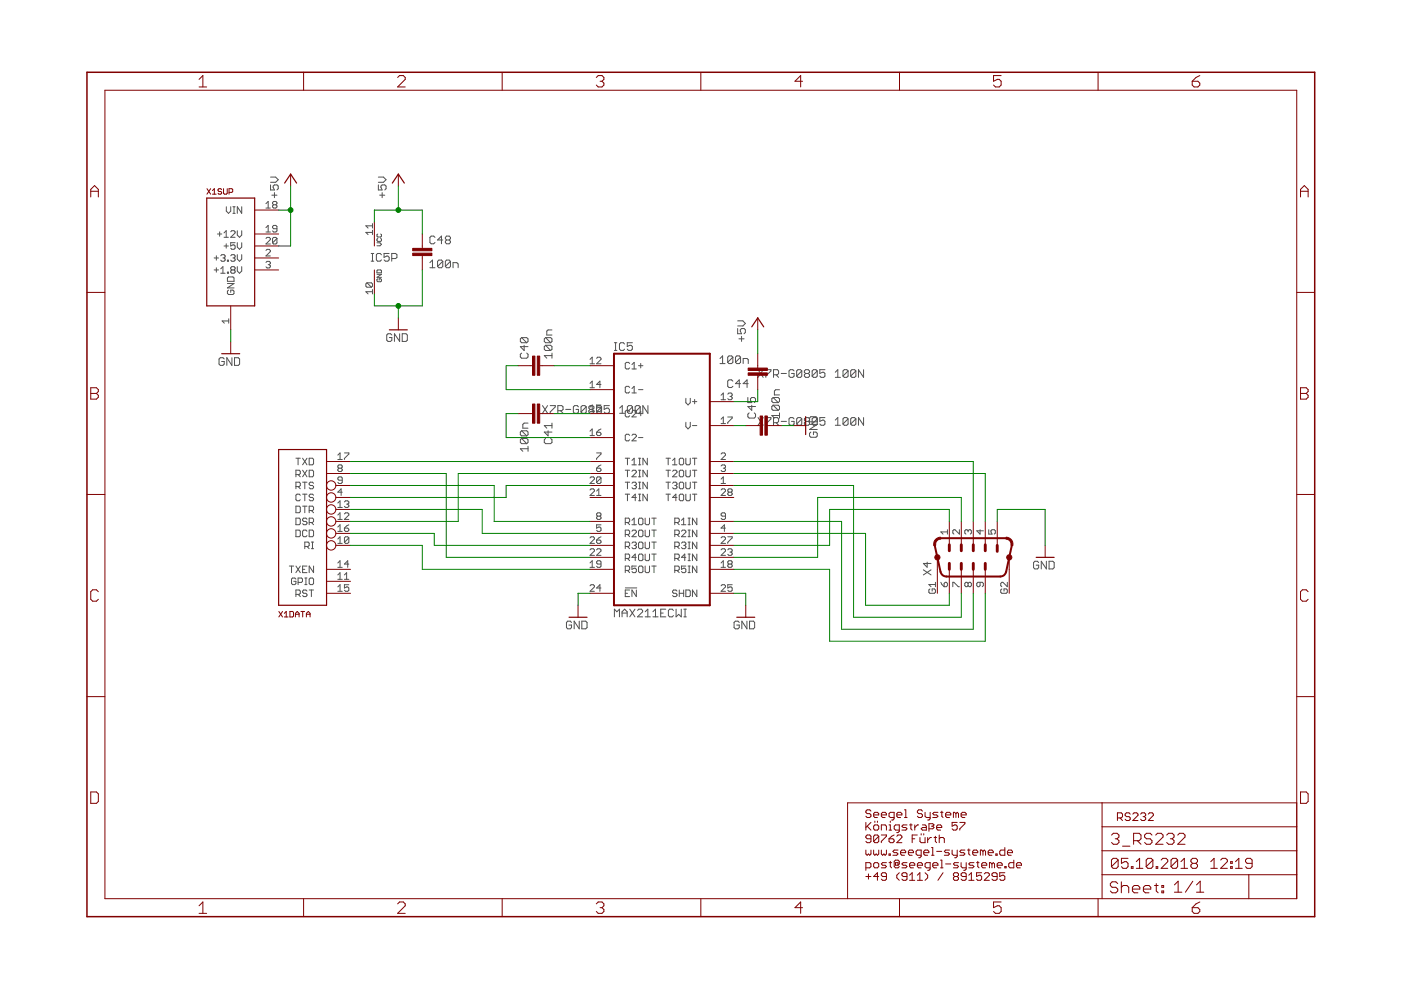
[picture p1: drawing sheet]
<svg xmlns="http://www.w3.org/2000/svg" width="297mm" height="210mm" viewBox="0 0 297 210" stroke-linecap="round" stroke-linejoin="round" font-family="sans-serif">
<g fill="none" stroke="#505050" stroke-width=".21">
<path d="M57.4 39.2v1.1h.8l-.3-.6v-.2l.3-.3h.5l.3 .3v.5l-.3 .3M57.4 37.5h1l.6 .6-.6 .6h-1M80.2 39.2v1.1h.8l-.2-.6v-.2l.2-.3h.6l.3 .3v.5l-.3 .3M80.2 37.5h1.1l.6 .6-.6 .6h-1.1M45.4 57.2h.9M45.4 54.7h.9M45.9 54.2v1M45.9 56.8v.9M46.1 49.6h.9M46.6 49.1v1M46.8 57l.5-.5v1.4M46.8 57.9h.9"/>
<path d="M46.8 54.2l.2-.2h.5l.2 .2-.2 .5M47.3 54.7h.2M47.5 54.7l.2 .2-.2 .5h-.5l-.2-.2M47.5 52.2h.9M47.5 49.4l.5-.5v1.4M47.5 50.3h.9M48 51.7v.9M48 43.8v1l.5 .4 .4-.4v-1M48.2 55.2h.3v.2h-.3zM48.2 57.7h.3v.2h-.3zM48.5 58.7h.9l.2 .2v.7h-1.4v-.7zM48.9 49.1l.2-.2h.5l.2 .2v.3l-.9 .9h.9"/>
<path d="M48.9 54.2l.2-.2h.5l.2 .2-.2 .5M49.1 57.2h.5M49.1 57.2l-.2-.2 .2-.5h.5l.2 .3-.2 .4M49.1 57.2l-.2 .3 .2 .4h.5l.2-.2-.2-.5M49.4 54.7h.2M49.4 45.2h.4M49.4 43.8h.4M49.6 54.7l.2 .2-.2 .5h-.5l-.2-.2M49.6 43.8v1.4M49.8 51.5h-.9v.7l.7-.3 .2 .3v.4l-.2 .3h-.5l-.2-.3M50.3 48.9v.9l.5 .5 .4-.5v-.9M50.3 51.5v.9l.5 .5 .4-.5v-.9"/>
<path d="M50.3 54v.9l.5 .5 .4-.5v-.9M50.3 56.5v1l.5 .4 .4-.4v-1M51.2 43.8v1.4l-.9-1.4v1.4M56.4 55.6l.2-.2h.5l.2 .2-.2 .5M56.4 53.1l.2-.2h.5l.2 .2v.2l-.9 1h.9M56.4 50.6l.2-.3h.5l.2 .3v.2l-.9 .9h.9M56.4 48.3l.5-.5v1.4M56.4 43.2l.5-.5v1.4M56.4 49.2h.9M56.4 44.1h.9M56.9 56.1h.2M57.1 56.1l.2 .2-.2 .5h-.5l-.2-.2"/>
<path d="M57.6 41.4h1.1M58 43.4l-.2-.2 .2-.5h.5l.2 .2-.2 .5M58 43.4l-.2 .2 .2 .5h.5l.2-.2-.2-.5M58 43.4h.5M58.2 40.8v1.1M58.7 50.6v.9l-.2 .2h-.5l-.2-.2M58.7 50.6l-.2-.3h-.5l-.2 .3v.9M58.7 48.5h-.7l-.2-.2 .2-.5h.5l.2 .2v1l-.2 .2h-.5l-.2-.2M58.7 50.6l-.9 .9M77.8 60h.9l.3 .2v.5l-.3 .2M77.8 60l-.2 .2v.5l.2 .2h.9M77.8 60l.9 .9"/>
<path d="M78.7 55.4h.5M78.7 53.7h.5M79 47.4v.9M79 48.8v.9M79 53.7v1.7M79 49.3h-1.4l.4 .4M79 47.9h-1.4l.4 .4M79.9 57.4l.2-.2h.6l.2 .2v.4h-1zM79.9 58.2h1l-1 .6h1M79.9 51.5h.7l.3 .3-.3 .3h-.7M80.1 59.1l-.2 .2 .2 .4h.6l.2-.4-.5-.2v.3M80.1 49.6l-.2 .2 .2 .4h.6l.2-.1v-.3l-.2-.2"/>
<path d="M80.1 50.5l-.2 .2 .2 .5h.6l.2-.2-.2-.5M80.5 41.4h1.1M80.9 54l-.3-.3h-.5l-.3 .3v1.1l.3 .3h.5l.3-.3M81 40.8v1.1M82.5 53.7h-1.1v.9l.6-.3h.2l.3 .3v.5l-.3 .3h-.5l-.3-.3M83.1 54.8h.8l.3-.2v-.6l-.3-.3h-.8v1.7M91.1 55.7l.6-.6v1.7M91.1 56.8h1.1M92.2 50.3l-.3-.2h-.5l-.3 .2v1.1l.3 .3h.5l.3-.3M93.9 55.4v1.1l-.3 .3h-.6l-.2-.3M93.9 55.4l-.3-.3h-.6l-.2 .3v1.1M93.9 55.4l-1.1 1.1"/>
<path d="M93.9 50.9h-1.1l.8-.8v1.6M94.7 50.9l-.3-.3v-.3l.3-.2h.5l.3 .2v.3l-.3 .3M94.7 50.9l-.3 .3v.2l.3 .3h.5l.3-.3v-.2l-.3-.3M94.7 50.9h.5M95.5 55.4v1.1l-.3 .3h-.5l-.3-.3M95.5 55.4l-.3-.3h-.5l-.3 .3v1.1M95.5 55.4l-1.1 1.1M96.1 56.8v-1.1h.8l.2 .3v.8M47.5 76.1l-.2-.3h-.6l-.3 .3v1.1l.3 .3h.6l.2-.3v-.6h-.5M48.2 60.1h1.4l-1.4 .9h1.4M48.5 61.5l-.3 .2v.5l.3 .2h.9l.2-.2v-.5l-.2-.2h-.5v.5M48.5 68.1h-1.4l.5 .4"/>
<path d="M48.5 67.6v.9M49.2 75.8v1.7l-1.1-1.7v1.7M49.7 75.8h.8l.3 .3v1.1l-.3 .3h-.8zM79 61.4v.9M79 61.8h-1.4l.4 .5M83.1 71l-.3-.2h-.5l-.3 .2v1.1l.3 .3h.5l.3-.3v-.5h-.6M84.7 70.8v1.6l-1.1-1.6v1.6M85.3 70.8h.8l.3 .2v1.1l-.3 .3h-.8zM110.6 71.6l-.3 .3v.5l.3 .3h1.1M110.6 71.6h1.1l.3 .3v.5l-.3 .3M110.6 74.9l-.3 .2v.6l.3 .2h1.1l.3-.2v-.6l-.3-.2M110.6 71.6l1.1 1.1"/>
<path d="M111.1 73.2v1.1l-.8-.8h1.7M115.7 71.6h1.1l.2 .3v.5l-.2 .3M115.7 73.2h1.1l.2 .3v.5l-.2 .3M115.7 73.2l-.3 .3v.5l.3 .3h1.1M115.7 71.6l-.3 .3v.5l.3 .3h1.1M115.7 73.2l1.1 1.1M115.7 71.6l1.1 1.1M117 75.4h-1.6l.5 .5M117 74.9v1M117 70h-.8l-.3 .2v.8h1.1M125.1 76.2l.5-.5v1.4M125.1 77.1h.9"/>
<path d="M126.5 76l.2-.3h.5l.2 .3v.2l-.9 .9h.9M130.3 74.3h.5M130.3 72.7h.5M130.5 72.7v1.6M132.4 72.9l-.2-.2h-.6l-.3 .2v1.1l.3 .3h.6l.2-.3M133.5 77.1l-.2-.3h-.5l-.2 .3v.9l.2 .2h.5l.2-.2M134 77.3l.5-.5v1.4M134 78.2h.9M134.1 72.7h-1.1v.8l.5-.3h.3l.3 .3v.5l-.3 .3h-.6l-.2-.3M135.4 77.5h.9M135.8 77.1v.9M152.7 76l.5-.5v1.6"/>
<path d="M152.7 77.1h1M155.4 75.7v1.1l-.3 .3h-.5l-.3-.3M155.4 75.7l-.3-.2h-.5l-.3 .2v1.1M155.4 75.7l-1.1 1.1M156.4 69.7v1.1h.8l-.2-.6v-.3l.2-.2h.6l.2 .2v.6l-.2 .3M156.4 68h1.1l.5 .6-.5 .5h-1.1M156.7 71.8h1.1M157 75.7v1.1l-.3 .3h-.5l-.3-.3M157 75.7l-.3-.2h-.5l-.3 .2v1.1M157 75.7l-1.1 1.1M157.2 71.3v1.1M157.6 77.1v-1.1h.8l.2 .3v.8"/>
<path d="M160.7 78.4l1.1 1.6M161.8 78.4l-1.1 1.6M162.4 78.4h1v.3l-1 1v.3M164 79.5h.8l.3-.3v-.5l-.3-.3h-.8v1.6M164.5 79.5l.6 .5M165.6 79.2h1.1M168.4 78.7l-.3-.3h-.5l-.3 .3v1l.3 .3h.5l.3-.3v-.5h-.6M170 78.7l-.3-.3h-.5l-.3 .3v1M170 78.7v1l-.3 .3h-.5l-.3-.3M170 78.7l-1.1 1M170.8 79.2l-.3-.3v-.2l.3-.3h.6l.2 .3v.2l-.2 .3M170.8 79.2h.6"/>
<path d="M170.8 79.2l-.3 .3v.2l.3 .3h.6l.2-.3v-.2l-.2-.3M173.3 78.7l-.3-.3h-.5l-.3 .3v1M173.3 78.7v1l-.3 .3h-.5l-.3-.3M173.3 78.7l-1.1 1M174.9 78.4h-1.1v.8l.6-.3h.2l.3 .3v.5l-.3 .3h-.5l-.3-.3M177.1 78.9l.5-.5v1.6M179.8 78.7l-.3-.3h-.5l-.3 .3v1M179.8 78.7v1l-.3 .3h-.5l-.3-.3M179.8 78.7l-1.1 1M181.5 78.7l-.3-.3h-.6l-.2 .3v1M181.5 78.7v1l-.3 .3h-.6l-.2-.3M181.5 78.7l-1.1 1"/>
<path d="M183.1 78.4v1.6l-1.1-1.6v1.6M62.7 97.2h1M63.2 97.2v1.4M64.2 97.2l.9 1.4M64.2 99.7l.9 1.4M65.1 97.2l-.9 1.4M65.1 99.7l-.9 1.4M65.6 97.2h.7l.2 .2v.9l-.2 .3h-.7zM65.6 99.7h.7l.2 .2v1l-.2 .2h-.7zM71.6 97.4h1M71.6 96.5l.5-.5v1.4M71.9 99.3l-.3 .2 .3 .5h.4l.3-.3-.3-.4"/>
<path d="M71.9 99.3h.4M71.9 99.3l-.3-.3 .3-.4h.4l.3 .2-.3 .5M73 96h1v.3l-1 .9v.2M110.6 91.3h1.1l.3 .3v.6l-.3 .2M110.6 93h1.1l.3 .2v.6l-.3 .3M110.6 93l-.3 .2v.6l.3 .3h1.1M110.6 91.3l-.3 .3v.6l.3 .2h1.1M110.6 93l1.1 1.1M110.6 91.3l1.1 1.1M112 95.1h-1.7l.5 .6M112 94.6v1.1M112 89.7h-.9l-.3 .3v.8h1.2"/>
<path d="M115 86l1.1 1.6M115.7 93l-.3 .2v.6l.3 .3h1.1l.2-.3v-.6l-.2-.2M116.1 86l-1.1 1.6M116.2 91.3v1.1l-.8-.8h1.6M116.6 86h1.1v.3l-1.1 1.1v.2M117 89.7v1.1M117 90.2h-1.6l.5 .6M118.3 87.1h.8l.3-.3v-.5l-.3-.3h-.8v1.6M118.8 87.1l.6 .5M119.9 86.8h1.1M122.6 86.3l-.2-.3h-.6l-.2 .3v1.1l.2 .2h.6l.2-.2v-.6h-.5M124.3 86.3l-.3-.3h-.5l-.3 .3v1.1"/>
<path d="M124.3 86.3v1.1l-.3 .2h-.5l-.3-.2M124.3 86.3l-1.1 1.1M125.1 81.3l.5-.5v1.4M125.1 86.3l.5-.4v1.4M125.1 91.4l.5-.4v1.4M125.1 82.2h.9M125.1 87.3h.9M125.1 92.4h.9M125.1 86.8l-.3-.3v-.2l.3-.3h.5l.3 .3v.2l-.3 .3M125.1 86.8h.5M125.1 86.8l-.3 .3v.3l.3 .2h.5l.3-.2v-.3l-.3-.3M126.5 86.3l.2-.3h.6l.3 .3"/>
<path d="M126.5 91.7h.7l.2 .4-.2 .3h-.5l-.2-.3zM126.5 96h.9v.3l-.9 .9v.2M126.5 99.3h.7l.2 .4-.2 .3h-.5l-.2-.3zM126.5 86.6l.5-.3 .4 .3v.4l-.2 .3h-.5l-.2-.3M127.4 85.9h-.9v1.5M127.4 81.5h-.9l.7-.7v1.4M127.4 98.6l-.9 .7M127.4 91l-.9 .7M127.6 86.3v1.1l-.3 .2h-.6l-.2-.2M127.6 86.3l-1.1 1.1M129.2 86h-1.1v.8l.6-.3h.2l.3 .3v.6l-.3 .2h-.5l-.3-.2M131.4 87.6h1.1"/>
<path d="M131.4 86.5l.5-.5v1.6M132.6 97.2h.9M132.6 99.7h.9M133 97.2v1.4M133 99.7v1.4M133.5 82.1l-.2-.2h-.5l-.2 .2v1l.2 .2h.5l.2-.2M133.5 87.2l-.2-.2h-.5l-.2 .2v1l.2 .2h.5l.2-.2M133.5 92.3l-.2-.2h-.5l-.2 .2v.9l.2 .3h.5l.2-.3M134 87.2l.2-.2h.5l.2 .2v.3l-.9 .9h.9M134 83.3h.9M134 82.4l.5-.5v1.4M134 97.6l.5-.4v1.4"/>
<path d="M134 92.3l.2-.2h.5l.2 .2v.2l-.9 1h.9M134 99.9l.2-.2h.5l.2 .2v.3l-.9 .9h.9M134 98.6h.9M134.1 86.3l-.3-.3h-.5l-.3 .3v1.1M134.1 86.3v1.1l-.3 .2h-.5l-.3-.2M134.1 86.3l-1.1 1.1M135.4 82.6h.9M135.4 97.2h.4M135.4 98.6h.4M135.4 99.7h.4M135.4 87.7h.9M135.4 92.8h.9"/>
<path d="M135.6 97.2v1.4M135.6 99.7v1.4M135.7 86.3l-.2-.3h-.6l-.2 .3v1.1M135.7 86.3v1.1l-.2 .2h-.6l-.2-.2M135.7 86.3l-1 1.1M135.8 87.2v1M137.2 97.2v1.4l-.9-1.4v1.4M137.2 99.7v1.4l-.9-1.4v1.4M137.4 86v1.6l-1.1-1.6v1.6M141.2 97.2h.9M141.2 99.7h.9M141.7 97.2v1.4"/>
<path d="M141.7 99.7v1.4M142.6 99.9l.2-.2h.5l.2 .2v.3l-.9 .9h.9M142.6 98.6h.9M142.6 97.6l.5-.4v1.4M144 97.4l.3-.2h.4l.2 .2v.9l-.2 .3h-.4l-.3-.3zM144.3 99.7h.4l.2 .2v1l-.2 .2h-.4l-.3-.2v-1zM145.4 97.2v1.1l.2 .3h.5l.2-.3v-1.1M145.4 99.7v1.2l.2 .2h.5l.2-.2v-1.2M145.4 84.5v.9l.5 .5 .4-.5v-.9M145.4 89.5v1l.5 .4 .4-.4v-1M146.8 90.2h.9M146.8 97.2h.9"/>
<path d="M146.8 99.7h.9M146.8 85.2h.9M147.3 84.7v.9M147.3 97.2v1.4M147.3 99.7v1.4M152.9 96.3l.2-.3h.5l.2 .3v.2l-.9 .9h.9M152.9 98.8l.2-.2h.5l.2 .2-.2 .5M152.9 83.8l.5-.5v1.5M152.9 88.9l.5-.5v1.4M152.9 89.8h.9M152.9 84.8h.9M153.4 99.3h.2"/>
<path d="M153.6 99.3l.2 .2-.2 .5h-.5l-.2-.3M154.3 88.4h.9v.2l-.9 1v.2M154.3 83.6l.2-.3h.5l.2 .3-.2 .5M154.8 84.1h.2M155 84.1l.2 .2-.2 .5h-.5l-.2-.3M155.4 80.8l-.3-.3h-.5l-.3 .3v1.1l.3 .3h.5l.3-.3M157 81.3h-1.1l.8-.8v1.7M158.6 84.3v1.1h.8l-.3-.8 .3-.3h.5l.3 .3v.5l-.3 .3M158.6 81.3h-1l.8-.8v1.7M158.8 87.5l-.2 .3v.6l.2 .2h1.1l.3-.2v-.6l-.3-.3M159.4 85.9v1.1l-.8-.8h1.6M160.7 88.5l1.1 1.7"/>
<path d="M161.8 88.5l-1.1 1.7M162.4 88.5h1v.3l-1 1.1v.3M163.9 84.3l1.1 1.1M163.9 84.3h1.1l.3 .3v.5l-.3 .3M163.9 85.9h1.1l.3 .3v.5l-.3 .3M163.9 85.9l-.3 .3v.5l.3 .3h1.1M163.9 84.3l-.3 .3v.5l.3 .3h1.1M163.9 85.9l1.1 1.1M164 89.6h.8l.3-.3v-.5l-.3-.3h-.8v1.7M164.5 89.6l.6 .6M165.3 88.1h-1.7l.6 .5M165.3 87.5v1.1"/>
<path d="M165.3 82.6h-.8l-.3 .3v.8h1.1M165.6 89.3h1.1M168.4 88.8l-.3-.3h-.5l-.3 .3v1.1l.3 .3h.5l.3-.3v-.6h-.6M170 88.8l-.3-.3h-.5l-.3 .3v1.1M170 88.8v1.1l-.3 .3h-.5l-.3-.3M170 88.8l-1.1 1.1M170.8 89.3l-.3 .3v.3l.3 .3h.6l.2-.3v-.3l-.2-.3M170.8 89.3h.6M171.6 88.8l-.2-.3h-.6l-.3 .3v.3l.3 .2M171.6 89.1l-.2 .2M171.6 90h1.7l-1.7 1.1h1.7M171.9 91.6l-.3 .3v.5l.3 .3h1.1l.3-.3v-.5l-.3-.3h-.5v.6"/>
<path d="M172.2 88.8l.3-.3h.5l.3 .3-1.1 1.1zM173.3 89.4h-1.7v-.8l.3-.3h1.1l.3 .3v1.3l-.3 .3h-.5l-.3-.3M174.9 88.5h-1.1v.8l.6-.2h.2l.3 .2v.6l-.3 .3h-.5l-.3-.3M177.1 80h1.1M177.1 89.1l.5-.6v1.7M177.1 90.2h1.1M179.8 88.8l-.3-.3h-.5l-.3 .3v1.1M179.8 88.8v1.1l-.3 .3h-.5l-.3-.3M179.8 88.8l-1.1 1.1M181.5 88.8l-.3-.3h-.6l-.2 .3v1.1M181.5 88.8v1.1l-.3 .3h-.6l-.2-.3M181.5 88.8l-1.1 1.1"/>
<path d="M183.1 88.5v1.7l-1.1-1.7v1.7M62.7 109.9h.7l.3 .2v.9l-.3 .3h-.7zM62.7 107.3h.7l.3 .2v1l-.3 .2h-.7zM62.7 112.4h.7l.3 .2v1l-.3 .2h-.7zM62.7 100.6h.7l.3-.2v-.5l-.3-.2h-.7v1.4M62.7 103.2h.7l.3-.3v-.4l-.3-.3h-.7v1.4M63.2 100.6l.5 .5M63.2 103.2l.5 .4M63.7 105l-.3-.2h-.4l-.3 .2v.9l.3 .3h.4l.3-.3M64.2 102.2h.9M64.2 104.8h.9M64.2 107.3h.9"/>
<path d="M64.6 115.9h.7l.3-.3v-.4l-.3-.3h-.7v1.4M64.6 102.2v1.4M64.6 104.8v1.4M64.6 107.3v1.4M65.1 110.1l-.2-.2h-.5l-.2 .4 .2 .3h.5l.2 .4-.2 .3h-.5l-.2-.3M65.1 112.6l-.2-.2h-.5l-.2 .2v1l.2 .2h.5l.2-.2M65.1 115.9l.5 .4M65.6 110.8h.7l.2-.2v-.5l-.2-.2h-.7v1.4M65.6 112.4h.7l.2 .2v1l-.2 .2h-.7zM65.6 108.2h.7l.2-.2v-.5l-.2-.2h-.7v1.4M66 116.3h.5M66 114.9h.5"/>
<path d="M66 108.2l.5 .5M66 110.8l.5 .5M66.3 114.9v1.4M66.5 102.5l-.2-.3h-.5l-.2 .5 .2 .2h.5l.2 .5-.2 .2h-.5l-.2-.2M66.5 105l-.2-.2h-.5l-.2 .4 .2 .3h.5l.2 .4-.2 .3h-.5l-.2-.3M71.6 110.1h1M71.6 112.7h1M71.6 115.2h1M71.6 106.7l.5-.5v1.4M71.6 109.2l.5-.5v1.4M71.6 111.7l.5-.4v1.4M71.6 114.3l.5-.5v1.4"/>
<path d="M71.6 119.4l.5-.5v1.4M71.6 107.6h1M72.6 101.8h-.7l-.3-.2 .3-.5h.4l.3 .2v1l-.3 .2h-.4l-.3-.2M72.6 104.4h-1l.7-.7v1.4M73 109l.3-.3h.4l.3 .3v.2l-1 .9h1M73 112h.7l.3 .4-.3 .3h-.4l-.3-.3zM73 106.4l.3-.2h.4l.3 .2-.3 .5M73.5 106.9h.2M73.7 106.9l.3 .2-.3 .5h-.4l-.3-.2M74 114v1l-.3 .2h-.4l-.3-.2M74 114l-.3-.2h-.4l-.3 .2v1M74 119.6h-1l.7-.7v1.4"/>
<path d="M74 111.3l-1 .7M74 114l-1 1M125.1 101.3l.2-.2h.5l.2 .2v.3l-.9 .9h.9M125.1 116.6l.2-.2h.5l.2 .2v.2l-.9 1h.9M125.1 103.9l.2-.2h.5l.2 .2v.2l-.9 1h.9M125.1 114l.2-.2h.5l.2 .2v.3l-.9 .9h.9M125.1 119.4l.5-.5v1.4M126.5 114.5h.7l.2 .5-.2 .2h-.5l-.2-.2zM126.5 116.6l.2-.2h.5l.2 .2v.2l-.9 1h.9M126.5 105.1h.9M126.5 104.1l.5-.4v1.4M126.7 109.4l-.2 .3 .2 .4h.5l.2-.2-.2-.5"/>
<path d="M126.7 109.4l-.2-.2 .2-.5h.5l.2 .3-.2 .4M126.7 109.4h.5M127.4 101.3l-.2-.2h-.5l-.2 .2v1M127.4 111.3h-.9v.7l.5-.3 .4 .3v.4l-.2 .3h-.5l-.2-.3M127.4 119.6h-.7l-.2-.2 .2-.5h.5l.2 .2v1l-.2 .2h-.5l-.2-.2M127.4 101.3v1l-.2 .2h-.5l-.2-.2M127.4 101.3l-.9 1M127.4 113.8l-.9 .7M132.6 110.8h.7l.2-.2v-.5l-.2-.2h-.7v1.4M132.6 113.3h.7l.2-.2v-.5l-.2-.2h-.7v1.4M132.6 115.9h.7l.2-.3v-.4l-.2-.3h-.7v1.4M132.6 118.4h.7l.2-.2v-.5l-.2-.2h-.7v1.4"/>
<path d="M132.6 102.2h.9M132.6 104.8h.9M133 118.4l.5 .5M133 110.8l.5 .5M133 113.3l.5 .5M133 102.2v1.4M133 104.8v1.4M133 115.9l.5 .4M134 110.3l.5-.4v1.4M134 111.3h.9M134 112.6l.2-.2h.5l.2 .2v.3l-.9 .9h.9M134 102.5l.2-.3h.5l.2 .3-.2 .4"/>
<path d="M134 115.2l.2-.3h.5l.2 .3-.2 .4M134.5 102.9h.2M134.5 115.6h.2M134.7 115.6l.2 .3-.2 .4h-.5l-.2-.2M134.7 102.9l.2 .3-.2 .4h-.5l-.2-.2M134.9 105.5h-.9l.7-.7v1.4M134.9 118.2h-.9l.7-.7v1.4M135.4 115.2l.2-.3h.5l.2 .3v.9l-.2 .2h-.5l-.2-.2zM135.4 112.6l.2-.2h.5l.2 .2v1l-.2 .2h-.5l-.2-.2zM135.4 101.1h.4M135.4 102.2h.4M135.4 103.6h.4"/>
<path d="M135.4 104.8h.4M135.4 106.2h.4M135.6 117.5h.5l.2 .2v.9l-.2 .3h-.5l-.2-.3v-.9zM135.6 109.9h.5l.2 .2v.9l-.2 .3h-.5l-.2-.3v-.9zM135.6 102.2v1.4M135.6 104.8v1.4M136.8 117.5v1.1l.2 .3h.5l.2-.3v-1.1M136.8 109.9v1.1l.2 .3h.5l.2-.3v-1.1M136.8 112.4v1.2l.2 .2h.5l.2-.2v-1.2M136.8 114.9v1.2l.2 .2h.5l.2-.2v-1.2M137.2 102.2v1.4l-.9-1.4v1.4M137.2 104.8v1.4l-.9-1.4v1.4"/>
<path d="M138.2 117.5h.9M138.2 109.9h.9M138.2 112.4h.9M138.2 114.9h.9M138.7 109.9v1.4M138.7 112.4v1.4M138.7 114.9v1.4M138.7 117.5v1.4M141.2 102.2h.9M141.2 104.8h.9M141.7 102.2v1.4M141.7 104.8v1.4"/>
<path d="M142.6 102.5l.2-.3h.5l.2 .3-.2 .4M143.1 118.4h.7l.2-.2v-.5l-.2-.2h-.7v1.4M143.1 110.8h.7l.2-.2v-.5l-.2-.2h-.7v1.4M143.1 113.3h.7l.2-.2v-.5l-.2-.2h-.7v1.4M143.1 102.9h.2M143.1 115.9h.7l.2-.3v-.4l-.2-.3h-.7v1.4M143.3 102.9l.2 .3-.2 .4h-.5l-.2-.2M143.5 105.5h-.9l.7-.7v1.4M143.5 115.9l.5 .4M143.5 113.3l.5 .5M143.5 110.8l.5 .5M143.5 118.4l.5 .5"/>
<path d="M144 105l.3-.2h.4l.2 .2v.9l-.2 .3h-.4l-.3-.3zM144 102.5l.3-.3h.4l.2 .3v.9l-.2 .2h-.4l-.3-.2zM144.5 111.3h.9M144.5 112.6l.2-.2h.5l.2 .2v.3l-.9 .9h.9M144.5 115.2l.2-.3h.5l.2 .3-.2 .4M144.5 110.3l.4-.4v1.4M144.9 115.6h.3M145.2 115.6l.2 .3-.2 .4h-.5l-.2-.2M145.4 104.8v1.1l.2 .3h.5l.2-.3v-1.1M145.4 102.2v1.2l.2 .2h.5l.2-.2v-1.2M145.4 118.2h-.9l.7-.7v1.4M145.9 117.5h.4"/>
<path d="M145.9 118.9h.4M145.9 116.3h.4M145.9 109.9h.4M145.9 111.3h.4M145.9 112.4h.4M145.9 113.8h.4M145.9 114.9h.4M146.1 109.9v1.4M146.1 112.4v1.4M146.1 114.9v1.4M146.1 117.5v1.4M146.8 102.2h.9"/>
<path d="M146.8 104.8h.9M147.3 102.2v1.4M147.3 104.8v1.4M147.7 109.9v1.4l-.9-1.4v1.4M147.7 112.4v1.4l-.9-1.4v1.4M147.7 114.9v1.4l-.9-1.4v1.4M147.7 117.5v1.4l-.9-1.4v1.4M152.9 114l.2-.2h.5l.2 .2v.3l-.9 .9h.9M152.9 116.6l.2-.2h.5l.2 .2v.2l-.9 1h.9M152.9 102.5h.9M152.9 103.9l.2-.2h.5l.2 .2v.2l-.9 1h.9M152.9 101.6l.5-.5v1.4"/>
<path d="M152.9 119.4l.5-.5v1.4M153.8 109.4h-.7l-.2-.2 .2-.5h.5l.2 .3v.9l-.2 .2h-.5l-.2-.2M153.8 112h-.9l.7-.7v1.4M154.3 113.8h.9v.2l-.9 1v.2M154.3 116.6l.2-.2h.5l.2 .2-.2 .5M154.5 119.6l-.2 .2 .2 .5h.5l.2-.2-.2-.5M154.5 104.4l-.2-.3 .2-.4h.5l.2 .2-.2 .5M154.5 104.4l-.2 .2 .2 .5h.5l.2-.3-.2-.4M154.5 119.6l-.2-.2 .2-.5h.5l.2 .2-.2 .5M154.5 119.6h.5M154.5 104.4h.5M154.8 117.1h.2"/>
<path d="M155 117.1l.2 .2-.2 .5h-.5l-.2-.3M196.6 119.2v1.1l-.8-.8h1.6M200.9 112.8h-1.4l.4 .4M200.9 112.3v.9M203.4 112.3v.9l-.9-.9-.5 .2v.5l.2 .2M205.3 112.5l-.3-.2-.4 .2v.5l.2 .2M205.3 112.5l.2-.2 .5 .2v.5l-.3 .2M205.3 112.5v.3M207.8 112.3v.9l-.7-.7h1.4M209.6 112.3v.9h.7l-.2-.4 .2-.5h.5l.2 .2v.5l-.2 .2M220.2 119.3l-.3-.3h-.5l-.3 .3v1.1l.3 .2h.5l.3-.2v-.6h-.5M221.8 119v1.6l-1-1.6v1.6"/>
<path d="M222.4 119h.8l.3 .3v1.1l-.3 .2h-.8zM61.3 120h1M61.8 120v1.4M62.7 126h.7l.3-.2v-.5l-.3-.2h-.7v1.4M62.7 122.8l-.2-.2h-.5l-.2 .2v.9l.2 .3h.5l.2-.3v-.4h-.4M62.7 120l1 1.4M63.2 123.5h.7l.2-.2v-.5l-.2-.2h-.7v1.4M63.2 126l.5 .5M63.7 120l-1 1.4M64.2 120.7h.4M64.6 124h.5M64.6 122.6h.5"/>
<path d="M64.9 122.6v1.4M65.1 125.3l-.2-.2h-.5l-.2 .5 .2 .2h.5l.2 .5-.2 .2h-.5l-.2-.2M65.1 120h-.9v1.4h.9M65.6 125.1h.9M65.6 122.8l.2-.2h.5l.2 .2v.9l-.2 .3h-.5l-.2-.3zM66 125.1v1.4M66.5 120v1.4l-.9-1.4v1.4M71.6 120.3h1M71.6 125.4h1M71.6 121.9l.5-.5v1.4M71.6 124.4l.5-.4v1.4M71.6 122.8h1"/>
<path d="M73 122.8h1M73 121.9l.5-.5v1.4M74 124h-1v.7l.7-.3 .3 .3v.4l-.3 .3h-.4l-.3-.3M121.2 132l-.3-.3h-.5l-.3 .3v1.1l.3 .2h.5l.3-.2v-.6h-.6M122.8 131.7v1.6l-1.1-1.6v1.6M123.4 131.7h.8l.3 .3v1.1l-.3 .2h-.8zM125.1 124.2l.2-.2h.5l.2 .2v.2l-.9 1h.9M125.1 120.3h.9M127.4 124.7h-.9l.7-.7v1.4M130.3 130.8v-1.6l.5 .5 .5-.5v1.6M131.9 130.8v-1.1l.5-.5 .6 .5v1.1M131.9 130h1.1"/>
<path d="M132.6 125.8h.4M132.6 120.9h.7l.2-.2v-.5l-.2-.2h-.7v1.4M132.6 124.7h2.4M133 120.9l.5 .5M133.5 125.1h-.9v1.4h.9M133.5 129.2l1.1 1.6M134.6 129.2l-1.1 1.6M134.9 120h-.9v.7l.5-.2 .4 .2v.5l-.2 .2h-.5l-.2-.2M134.9 125.1v1.4l-.9-1.4v1.4M135.2 129.4l.2-.2h.6l.2 .2v.3l-1 1.1h1M135.4 120.2l.2-.2h.5l.2 .2v1l-.2 .2h-.5l-.2-.2zM136.8 120v1.2l.2 .2h.5l.2-.2v-1.2"/>
<path d="M136.8 130.8h1.1M136.8 129.7l.6-.5v1.6M138.2 120h.9M138.4 130.8h1.1M138.4 129.7l.6-.5v1.6M138.7 120v1.4M140.1 130h.5M141.2 129.2h-1.1v1.6h1.1M142.8 129.4l-.3-.2h-.5l-.3 .2v1.1l.3 .3h.5l.3-.3M143.1 120.9h.7l.2-.2v-.5l-.2-.2h-.7v1.4M143.3 129.2v1.6l.6-.5 .5 .5v-1.6M143.5 125.3l-.2-.2h-.5l-.2 .2 .2 .5h.5l.2 .2-.2 .5h-.5l-.2-.2"/>
<path d="M143.5 120.9l.5 .5M144 125.8h.9M144 125.1v1.4M144.9 125.1v1.4M145 130.8h.5M145 129.2h.5M145.2 129.2v1.6M145.4 120h-.9v.7l.4-.2 .5 .2v.5l-.2 .2h-.5l-.2-.2M145.4 125.1h.7l.2 .2v1l-.2 .2h-.7zM145.9 120h.4M145.9 121.4h.4M146.1 120v1.4"/>
<path d="M147.7 120v1.4l-.9-1.4v1.4M147.7 125.1v1.4l-.9-1.4v1.4M152.9 120.3h.9M152.9 124.2l.2-.2h.5l.2 .2v.2l-.9 1h.9M155.2 124h-.9v.7l.7-.3 .2 .3v.4l-.2 .3h-.5l-.2-.3M156.7 132l-.2-.3h-.6l-.3 .3v1.1l.3 .2h.6l.2-.2v-.6h-.5M158.4 131.7v1.6l-1.1-1.6v1.6M158.9 131.7h.8l.3 .3v1.1l-.3 .2h-.8zM195.8 120.8l1.6 1.1M197.2 124.9l-.3 .2v.5l.3 .2h.9l.2-.2v-.5l-.2-.2h-.5v.4M197.4 120.8l-1.6 1.1M198.3 123.5v.9"/>
<path d="M198.3 123.9h-1.4l.5 .5M199.5 123.5l.7 .9M200.2 123.7l.2-.2 .5 .2v.5l-.3 .2h-.4zM202 124.4v-.9h.2l1 .9h.2M205.3 123.7l-.3-.2-.4 .2v.5l.2 .2 .5-.2M205.3 123.7l.2-.2 .5 .2v.5l-.3 .2-.4-.2M205.3 123.7v.5M207.8 123.5v.7l-.2 .2-.5-.2v-.5l.2-.2h1l.2 .2v.5l-.2 .2M212.4 124.9l-.2 .2v.5l.2 .2h.9l.3-.2v-.5l-.3-.2h-.4v.4M213.6 123.5v.9l-1-.9-.4 .2v.5l.2 .2"/>
</g>
<g fill="none" stroke="#800000" stroke-width=".21">
<path d="M22.2 19.1h252.7v171.4h-252.7zM42.2 16.8l.8-.8v2.4M42.2 18.4h1.6M64.4 15.3v3.8M84.3 16.4l.4-.4h.8l.4 .4v.4l-1.6 1.6h1.6M106.5 15.3v3.8M126.4 16.4l.4-.4h.8l.4 .4v.4l-.4 .4M127.2 17.2h.4M127.6 17.2l.4 .4v.4l-.4 .4h-.8l-.4-.4M148.6 15.3v3.8M170.2 17.2h-1.6l1.2-1.2v2.4M190.7 15.3v3.8"/>
<path d="M212.3 16h-1.6v1.2l.8-.4h.4l.4 .4v.8l-.4 .4h-.8l-.4-.4M232.8 15.3v3.8M252.8 17.2h1.2l.4 .4v.4l-.4 .4h-.8l-.4-.4zM254.4 16l-.8 .4-.8 .8M61.6 36.9v2.6M84.5 36.9v2.6M19.2 41.8v-1.6l.8-.9 .8 .9v1.6M19.2 40.6h1.6M43.9 40l.8 1.2M44.7 40l-.8 1.2M45 40.4l.4-.4v1.2M45 41.2h.8"/>
<path d="M47 40.2l-.2-.2h-.4l-.2 .2 .2 .4h.4l.2 .2-.2 .4h-.4l-.2-.2M47.4 40v1l.2 .2h.4l.2-.2v-1M48.6 40.8h.5l.2-.2v-.4l-.2-.2h-.5v1.2M54 57.2h5.1M54 54.7h5.1M54 52.2h5.1M54 49.6h5.1M54 44.5h5.1M79.4 47.1v5.1M79.4 57.2v5.1M89.5 49.6v3.1M89.5 54.2v3"/>
<path d="M275.7 40.6h1.6M275.7 41.8v-1.6l.8-.9 .8 .9v1.6M18.4 62h3.8M48.9 64.9v5M48.9 72.5v2.5M84.5 67.4v2.5M109.9 77.5h3M114.4 77.5h3.1M125.1 77.5h5.1M160.7 67.4v2.5M160.7 75v3M160.7 79.6v3"/>
<path d="M274.9 62h3.8M19.2 82.2h1.2l.4 .4v.4l-.4 .4 .4 .4v.4l-.4 .4h-1.2zM19.2 83.4h1.2M69.2 97.9h5.1M109.9 87.7h3M114.4 87.7h3.1M125.1 87.7h5.1M125.1 82.6h5.1M125.1 97.9h5.1M125.1 92.8h5.1M150.5 90.2h5.1M150.5 97.9h5.1"/>
<path d="M150.5 85.2h5.1M158.1 90.2h3.1M162.7 90.2h3M168.3 90.2h2.5M275.7 82.2h1.2l.4 .4v.4l-.4 .4 .4 .4v.4l-.4 .4h-1.2zM275.7 83.4h1.2M18.4 104.8h3.8M69.2 100.4h5.1M71.2 110.6h3.1M71.2 113.1h3.1M71.2 102.9h3.1M71.2 115.6h3.1"/>
<path d="M71.2 105.5h3.1M71.2 108h3.1M125.1 118.2h5.1M125.1 110.6h5.1M125.1 113.1h5.1M125.1 100.4h5.1M125.1 102.9h5.1M125.1 115.6h5.1M125.1 105.5h5.1M150.5 118.2h5.1M150.5 110.6h5.1M150.5 113.1h5.1"/>
<path d="M150.5 100.4h5.1M150.5 102.9h5.1M150.5 115.6h5.1M150.5 105.5h5.1M198.7 118.2v7.6M201.3 110.6v5M203.8 110.6v5M206.4 110.6v5M208.9 110.6v5M211.4 110.6v5M214 118.2v7.6M221.6 115.6v2.6"/>
<path d="M274.9 104.8h3.8M20.8 125.5l-.4-.4h-.8l-.4 .4v1.6l.4 .4h.8l.4-.4M59.1 129.6l.8 1.2M59.9 129.6l-.8 1.2M60.3 130l.4-.4v1.2M60.3 130.8h.8M61.5 129.6h.5l.2 .2v.8l-.2 .2h-.5zM62.6 130.8v-.8l.4-.4 .4 .4v.8M62.6 130.2h.8M63.8 129.6h.8M64.2 129.6v1.2M65 130.2h.7"/>
<path d="M65 130.8v-.8l.4-.4 .3 .4v.8M69.2 120.7h5.1M69.2 125.8h5.1M69.2 123.3h5.1M122.6 128.3v2.6M125.1 120.7h5.1M125.1 125.8h5.1M150.5 120.7h5.1M150.5 125.8h5.1M158.1 128.3v2.6M201.3 120.7v5.1M203.8 120.7v5.1"/>
<path d="M206.4 120.7v5.1M208.9 120.7v5.1M277.3 125.5l-.4-.4h-.8l-.4 .4v1.6l.4 .4h.8l.4-.4M18.4 147.7h3.8M274.9 147.7h3.8M19.2 167.9h1.2l.4 .4v1.6l-.4 .4h-1.2zM183.6 174.4v1.6M183.9 175.2l.8 .8M184.7 172l-.3-.3h-.5l-.3 .3v.2l.3 .3h.5l.3 .3v.3l-.3 .2h-.5l-.3-.2M184.7 177.8h-.8l-.3-.2v-.3l.3-.3h.5l.3 .3v1.1l-.3 .3h-.5l-.3-.3M184.7 174.4l-1.1 1.1M185.2 172.8h1.1v-.3l-.3-.3h-.5l-.3 .3v.6l.3 .2h.5"/>
<path d="M185.5 174.9h.5l.3 .3v.5l-.3 .3h-.5l-.3-.3v-.5zM185.5 174.1v.3M186 174.1v.3M186.3 177.3l-.3-.3h-.5l-.3 .3v1.1M186.3 177.3v1.1l-.3 .3h-.5l-.3-.3M186.3 177.3l-1.1 1.1M186.9 172.8h1v-.3l-.2-.3h-.6l-.2 .3v.6l.2 .2h.6M186.9 176v-1.1h.8l.2 .3v.8M186.9 177h1v.3l-1 1.1v.3M188.5 177.8h.8l.3 .3v.3l-.3 .3h-.5l-.3-.3zM188.5 176h.5M188.5 174.9h.3v1.1"/>
<path d="M188.8 174.1v.3M189.6 173.3h-.8l-.3-.2v-.6l.3-.3h.8v1.4l-.3 .3h-.3M189.6 177l-1.1 .8M190.1 172.8h1.1v-.3l-.3-.3h-.5l-.3 .3v.6l.3 .2h.5M190.1 177.3l.3-.3h.5l.3 .3v.3l-1.1 1.1h1.1M190.7 176h-.8l-.3-.3v-.5l.3-.3h.8v1.4l-.3 .2h-.3M191.8 171.7h.2v1.6M191.8 173.3h.5M192.3 174.9h-.8l-.3 .3 .3 .3h.5l.3 .2-.3 .3h-.8M192.8 174.9h.6M193.1 174.6v1.1l.3 .3M193.4 177.8h.6"/>
<path d="M194 174.9v1.1M194.5 177h-1.1v1.7M194.8 174.9h-.3l-.5 .6M195.1 177.6v.8l.2 .3h.8v-1.1M195.3 176.8v.2M195.6 172l-.3-.3h-.5l-.3 .3v.2l.3 .3h.5l.3 .3v.3l-.3 .2h-.5l-.3-.2M195.6 174.9h.5l.3 .3v.8h-.8l-.3-.3 .3-.2h.8M195.9 176.8v.2M196.1 172.2v.9l.3 .2h.8M196.7 177.6v1.1M197.2 172.2v1.4l-.2 .3h-.3M197.5 175.2h.3"/>
<path d="M197.5 177.6h-.3l-.5 .5M197.5 179.7h.3v1.6M197.8 175.2l.2-.3-.2-.3h-.8v1.7M197.8 175.2l.2 .3-.2 .2h-.8M198 177.6h.6M198.3 177.3v1.1l.3 .3M198.6 175.5h1.1v-.3l-.3-.3h-.5l-.3 .3v.5l.3 .3h.5M198.9 172.2h-.9l-.2 .3 .2 .3h.6l.3 .3-.3 .2h-.8M199.1 177.8l.3-.2h.5l.3 .2v.9M199.1 177v1.7M199.4 172.2h.5M199.7 172v1.1l.2 .2"/>
<path d="M200.5 172.8h1.1v-.3l-.3-.3h-.5l-.3 .3v.6l.3 .2h.5M202.7 172.5l-.3-.3h-.3v1.1M202.7 172.5v.8M202.7 172.5l.2-.3 .3 .3v.8M202.9 174.4h-1v.8l.5-.3h.3l.2 .3v.5l-.2 .3h-.6l-.2-.3M203.5 174.4h1.1v.2l-1.1 1.1v.3M203.8 172.8h1.1v-.3l-.3-.3h-.6l-.2 .3v.6l.2 .2h.6M205.4 180v1.1l.3 .2M213 179.7v1.6h-.8l-.2-.2v-.6l.2-.3h.8M233.7 170.2v20.3M233.7 175.3h41.2M235.7 177.1l.4-.4h.7l.4 .4v.4l-.4 .3"/>
<path d="M236.5 177.8h.3M236.8 177.8l.4 .4v.4l-.4 .4h-.7l-.4-.4M236.9 173.4h.8l.3-.3v-.5l-.3-.3h-.8v1.7M237.4 173.4l.6 .6M238 179.4h1.6M239.6 172.6l-.2-.3h-.6l-.3 .3v.3l.3 .2h.6l.2 .3v.3l-.2 .3h-.6l-.3-.3M240.2 172.6l.3-.3h.5l.3 .3v.3l-1.1 1.1h1.1M240.3 178.2h1.2l.4-.4v-.7l-.4-.4h-1.2v2.3M241.1 178.2l.8 .8M241.8 172.6l.3-.3h.5l.3 .3v.3l-.3 .2M242.4 173.1h.2M242.6 173.1l.3 .3v.3l-.3 .3h-.5l-.3-.3"/>
<path d="M243.5 172.6l.2-.3h.6l.2 .3v.3l-1 1.1h1M244.2 177.1l-.3-.4h-.8l-.4 .4v.4l.4 .3h.8l.3 .4v.4l-.3 .4h-.8l-.4-.4M245 177.1l.4-.4h.8l.4 .4v.4l-1.6 1.5h1.6M247.4 177.1l.4-.4h.7l.4 .4v.4l-.4 .3M248.1 177.8h.4M248.5 177.8l.4 .4v.4l-.4 .4h-.7l-.4-.4M249.7 177.1l.4-.4h.8l.3 .4v.4l-1.5 1.5h1.5M274.9 170.2h-95.2v20.3M275.7 167.9h1.2l.4 .4v1.6l-.4 .4h-1.2zM42.2 192l.8-.8v2.5M42.2 193.7h1.6M64.4 190.5v3.9"/>
<path d="M84.3 191.6l.4-.4h.8l.4 .4v.4l-1.6 1.7h1.6M106.5 190.5v3.9M126.4 191.6l.4-.4h.8l.4 .4v.4l-.4 .4M127.2 192.4h.4M127.6 192.4l.4 .4v.5l-.4 .4h-.8l-.4-.4M148.6 190.5v3.9M170.2 192.4h-1.6l1.2-1.2v2.5M183.6 180.2v.9l.3 .2 .2-.2 .3 .2 .3-.2v-.9M183.6 184h.8l.3-.3v-.5l-.3-.3h-.8v1.6M183.6 185.8h1.1M184.1 185.3v1.1M185.2 180.2v.9l.3 .2 .3-.2 .2 .2 .3-.2v-.9"/>
<path d="M185.5 182.9h.5l.3 .3v.5l-.3 .3h-.5l-.3-.3v-.5zM186.3 185.8h-1.1l.8-.8v1.6M186.9 180.2v.9l.2 .2 .3-.2 .3 .2 .2-.2v-.9M187.9 185.8h-.8l-.2-.2v-.3l.2-.3h.6l.2 .3v1.1l-.2 .2h-.6l-.2-.2M187.9 182.9h-.8l-.2 .3 .2 .3h.6l.2 .2-.2 .3h-.8M188.5 181.1h.3v.2h-.3zM188.5 182.9h.5M188.8 182.6v1.1l.2 .3M189.9 182.9h.5v.6h-.5zM190.4 183.5l.3-.3v-.6l-.3-.2h-.5l-.3 .2v1.1l.3 .3h.5l.3-.3M190.4 180.2h-.8l-.3 .3 .3 .3h.5l.3 .3-.3 .2h-.8M190.7 185l-.6 .6v.5l.6 .5"/>
<path d="M190.7 190.5v3.9M190.9 180.8h1.1v-.3l-.2-.3h-.6l-.3 .3v.6l.3 .2h.6M192.3 185.8h-.8l-.3-.2v-.3l.3-.3h.5l.3 .3v1.1l-.3 .2h-.5l-.3-.2M192.3 182.9h-.8l-.3 .3 .3 .3h.5l.3 .2-.3 .3h-.8M192.6 180.8h1.1v-.3l-.3-.3h-.6l-.2 .3v.6l.2 .2h.6M192.8 183.5h1.2v-.3l-.3-.3h-.6l-.3 .3v.5l.3 .3h.6M192.8 185.6l.6-.6v1.6M192.8 186.6h1.2M194.5 183.5h1.1v-.3l-.3-.3h-.5l-.3 .3v.5l.3 .3h.5M194.5 186.6h1.1M194.5 185.6l.5-.6v1.6M195.3 181.3h-.8l-.3-.2v-.6l.3-.3h.8v1.4l-.3 .3h-.2"/>
<path d="M195.9 180.8h1v-.3l-.2-.3h-.6l-.2 .3v.6l.2 .2h.6M196.1 185l.6 .6v.5l-.6 .5M197.2 184h-.8l-.3-.3v-.5l.3-.3h.8v1.4l-.2 .2h-.3M197.5 181.3h.5M197.8 183.5h1.1v-.3l-.3-.3h-.6l-.2 .3v.5l.2 .3h.6M198.6 180.5h1.1M199.4 182.4h.3v1.6M199.4 184h.5M199.9 185l-1 1.6M200.5 183.2h1.1M201.3 180.2h-.8l-.3 .3 .3 .3h.5l.3 .3-.3 .2h-.8M201.9 180.2v.9l.2 .2h.8"/>
<path d="M202.4 185.8l-.3-.2v-.3l.3-.3h.5l.3 .3v.3l-.3 .2M202.4 185.8l-.3 .3v.3l.3 .2h.5l.3-.2v-.3l-.3-.3M202.4 185.8h.5M202.9 180.2v1.4l-.2 .3h-.3M203.2 182.9h-.8l-.3 .3 .3 .3h.5l.3 .2-.3 .3h-.8M203.8 182.9v.8l.2 .3h.9M204.6 180.2h-.8l-.3 .3 .3 .3h.5l.3 .3-.3 .2h-.8M204.9 185.8h-.9l-.2-.2v-.3l.2-.3h.6l.3 .3v1.1l-.3 .2h-.6l-.2-.2M204.9 182.9v1.4l-.3 .2h-.3M205.1 180.2h.6M205.4 186.6h1.1M205.4 185.6l.6-.6v1.6"/>
<path d="M206.2 180.8h1.1v-.3l-.3-.3h-.5l-.3 .3v.6l.3 .2h.5M206.5 182.9h-.8l-.3 .3 .3 .3h.5l.3 .2-.3 .3h-.8M207.1 182.9h.5M207.3 182.6v1.1l.3 .3M208.1 185h-1v.8l.5-.2h.3l.2 .2v.6l-.2 .2h-.6l-.2-.2M208.1 183.5h1.1v-.3l-.2-.3h-.6l-.3 .3v.5l.3 .3h.6M208.4 180.5l-.3-.3h-.2v1.1M208.4 180.5v.8M208.4 180.5l.3-.3 .3 .3v.8M208.7 185.3l.3-.3h.5l.3 .3v.3l-1.1 1h1.1M209.5 180.8h1.1v-.3l-.3-.3h-.5l-.3 .3v.6l.3 .2h.5M210.3 183.2l-.3-.3h-.2v1.1"/>
<path d="M210.3 183.2v.8M210.3 183.2l.3-.3 .3 .3v.8M211.1 181.1h.3v.2h-.3zM211.4 183.5h1.1v-.3l-.3-.3h-.5l-.3 .3v.5l.3 .3h.5M211.4 185.8h-.8l-.3-.2v-.3l.3-.3h.5l.3 .3v1.1l-.3 .2h-.5l-.3-.2M212.3 191.2h-1.6v1.2l.8-.4h.4l.4 .4v.9l-.4 .4h-.8l-.4-.4M213 183.7h.3v.3h-.3zM213 185h-1v.8l.5-.2h.3l.2 .2v.6l-.2 .2h-.6l-.2-.2M213.6 180.8h1.1v-.3l-.3-.3h-.5l-.3 .3v.6l.3 .2h.5M214.9 182.4v1.6h-.8l-.2-.3v-.5l.2-.3h.8M215.5 183.5h1.1v-.3l-.3-.3h-.5l-.3 .3v.5l.3 .3h.5M232.8 190.5v3.9"/>
<path d="M233.7 185.5h41.2M233.7 180.4h41.2M237 187.3l-.4-.3h-.8l-.4 .3v.4l.4 .4h.8l.4 .4v.4l-.4 .4h-.8l-.4-.4M237.1 182.4l-.4-.4h-.7l-.4 .4v1.3M237.1 182.4v1.3l-.4 .4h-.7l-.4-.4M237.1 182.4l-1.5 1.3M237.7 187v2.3M237.7 188.1l.4-.4h.8l.4 .4v1.2M239.2 182h-1.4v1l.7-.3h.3l.4 .3v.7l-.4 .4h-.7l-.3-.4M239.9 183.7h.3v.4h-.3zM240.1 188.5h1.6v-.4l-.4-.4h-.8l-.4 .4v.8l.4 .4h.8M240.9 184.1h1.4"/>
<path d="M240.9 182.7l.7-.7v2.1M242.4 188.5h1.6v-.4l-.4-.4h-.8l-.4 .4v.8l.4 .4h.8M244.4 182.4l-.3-.4h-.7l-.4 .4v1.3M244.4 182.4v1.3l-.3 .4h-.7l-.4-.4M244.4 182.4l-1.4 1.3M244.8 187.7h.8M245.1 183.7h.4v.4h-.4zM245.2 187.3v1.6l.4 .4M246.2 182.4l.3-.4h.7l.4 .4v.3l-1.4 1.4h1.4M246.3 187.7h.4v.4h-.4zM246.3 188.9h.4v.4h-.4zM249 187.6l.8-.8v2.4"/>
<path d="M249 189.2h1.6M249.7 182.4l-.4-.4h-.7l-.3 .4v1.3M249.7 182.4v1.3l-.4 .4h-.7l-.3-.4M249.7 182.4l-1.4 1.3M250.4 184.1h1.4M250.4 182.7l.7-.7v2.1M252.8 192.4h1.2l.4 .4v.5l-.4 .4h-.8l-.4-.4zM252.8 183l-.3-.3v-.3l.3-.4h.8l.3 .4v.3l-.3 .3M252.8 183l-.3 .4v.3l.3 .4h.8l.3-.4v-.3l-.3-.4M252.8 183h.8M252.9 186.8l-1.6 2.4M253.7 189.2h1.5"/>
<path d="M253.7 187.6l.8-.8v2.4M254.4 191.2l-.8 .4-.8 .8M256.7 184.1h1.4M256.7 182.7l.7-.7v2.1M258.8 182.4l.4-.4h.7l.3 .4v.3l-1.4 1.4h1.4M260.9 183.7h.4v.4h-.4zM260.9 182.7h.4v.3h-.4zM262 184.1h1.4M262 182.7l.7-.7v2.1M264.8 185.5v5M265.5 183h-1.1l-.3-.3v-.3l.3-.4h.7l.4 .4v1.3l-.4 .4h-.7l-.3-.4"/>
<circle cx="70.2" cy="115.6" r=".99"/>
<circle cx="70.2" cy="105.5" r=".99"/>
<circle cx="70.2" cy="110.6" r=".99"/>
<circle cx="70.2" cy="108" r=".99"/>
<circle cx="70.2" cy="113.1" r=".99"/>
<circle cx="70.2" cy="102.9" r=".99"/>
</g>
<g fill="#800000" stroke="#800000" stroke-width=".21">
<path d="M113.9 75.5h.5v4.1h-.5z"/>
<path d="M112.9 75.5h.5v4.1h-.5z"/>
<path d="M112.9 85.7h.5v4h-.5z"/>
<path d="M113.9 85.7h.5v4h-.5z"/>
<path d="M158.6 78h4.1v.5h-4.1z"/>
<path d="M158.6 79.1h4.1v.5h-4.1z"/>
<path d="M162.2 88.2h.5v4.1h-.5z"/>
<path d="M161.2 88.2h.5v4.1h-.5z"/>
<path d="M87.5 53.7h4.1v.5h-4.1z"/>
<path d="M87.5 52.7h4.1v.5h-4.1z"/>
</g>
<path d="M18.4 15.3h260.3v179.1h-260.3z" fill="none" stroke="#800000" stroke-width=".32"/>
<path d="M201.3 115.5v1.3M201.3 119.4v1.3M203.8 115.5v1.3M203.8 119.4v1.3M206.4 115.5v1.3M206.4 119.4v1.3M208.9 115.5v1.3M208.9 119.4v1.3M211.4 115.6v1.3" fill="none" stroke="#800000" stroke-width=".61"/>
<g fill="#800000" stroke="#800000" stroke-width=".21">
<path d="M213.3 113.9a1.47 1.47 0 0 1 1.4 1.8l-.4-.1v-.5l-.3-.5-.7-.3z" fill-rule="evenodd"/>
<path d="M198.4 114.3l1-.4v.4l-.7 .3-.3 .5v.5l-.4 .1v-.8z" fill-rule="evenodd"/>
<circle cx="214" cy="118.2" r=".56"/>
<circle cx="198.7" cy="118.2" r=".56"/>
</g>
<path d="M130.2 75h20.3v53.3h-20.3zM198.2 115.7l1.2 5.5 .5 .8 .8 .2h11.4l.5-.1 .5-.3 .2-.6 1.2-5.5M199.4 114.1h13.9" fill="none" stroke="#800000" stroke-width=".42"/>
<path d="M60.3 38.8l1.3-1.9 1.3 1.9M83.2 38.8l1.3-1.9 1.2 1.9M43.8 42h10.2v22.9h-10.2zM47 75h3.8M82.5 69.9h3.9M159.4 69.3l1.3-1.9 1.2 1.9M59.1 95.3h10.1v33h-10.1zM170.8 88.3v3.8M219.7 118.2h3.8M120.6 130.9h3.9M156.2 130.9h3.8" fill="none" stroke="#800000" stroke-width=".25"/>
<g fill="none" stroke="#008000" stroke-width=".21">
<path d="M61.6 39.5v12.7h-2.5M84.5 39.5v5M59.1 44.5h2.5M79.4 47.1v-2.6h10.1v5.1M89.5 57.2v7.7h-10.1v-2.6M48.9 69.9v2.6M84.5 64.9v2.5M109.9 77.5h-2.6v5.1h17.8M117.5 77.5h7.6M160.7 69.9v5.1M74.3 97.9h50.8M109.9 87.7h-2.6v5.1h17.8"/>
<path d="M117.5 87.7h7.6M155.6 90.2h2.5M155.6 97.9h50.8v12.7M160.7 82.6v2.6h-5.1M165.7 90.2h2.6M74.3 115.6h15.2v5.1h35.6M74.3 102.9h30.5v7.7h20.3M74.3 113.1h17.8v2.5h33M74.3 108h27.9v5.1h22.9M74.3 100.4h20.3v17.8h30.5M125.1 102.9h-17.8v2.6h-33M125.1 100.4h-27.9v10.2h-22.9"/>
<path d="M155.6 100.4h53.3v10.2M155.6 110.6h22.8v22.8h28v-7.6M155.6 102.9h25.4v28h22.8v-5.1M155.6 113.1h27.9v15.2h17.8v-2.5M201.3 110.6v-2.6h-25.4v7.6h-20.3M203.8 110.6v-5.1h-30.4v12.7h-17.8M211.4 110.6v-2.6h10.2v7.6M125.1 125.8h-2.5v2.5M155.6 120.7h20.3v15.3h33v-10.2M155.6 125.8h2.5v2.5"/>
</g>
<g fill="#008000" stroke="#008000" stroke-width=".21">
<circle cx="84.5" cy="64.9" r=".51"/>
<circle cx="84.5" cy="44.5" r=".51"/>
<circle cx="61.6" cy="44.5" r=".51"/>
</g>
</svg>
